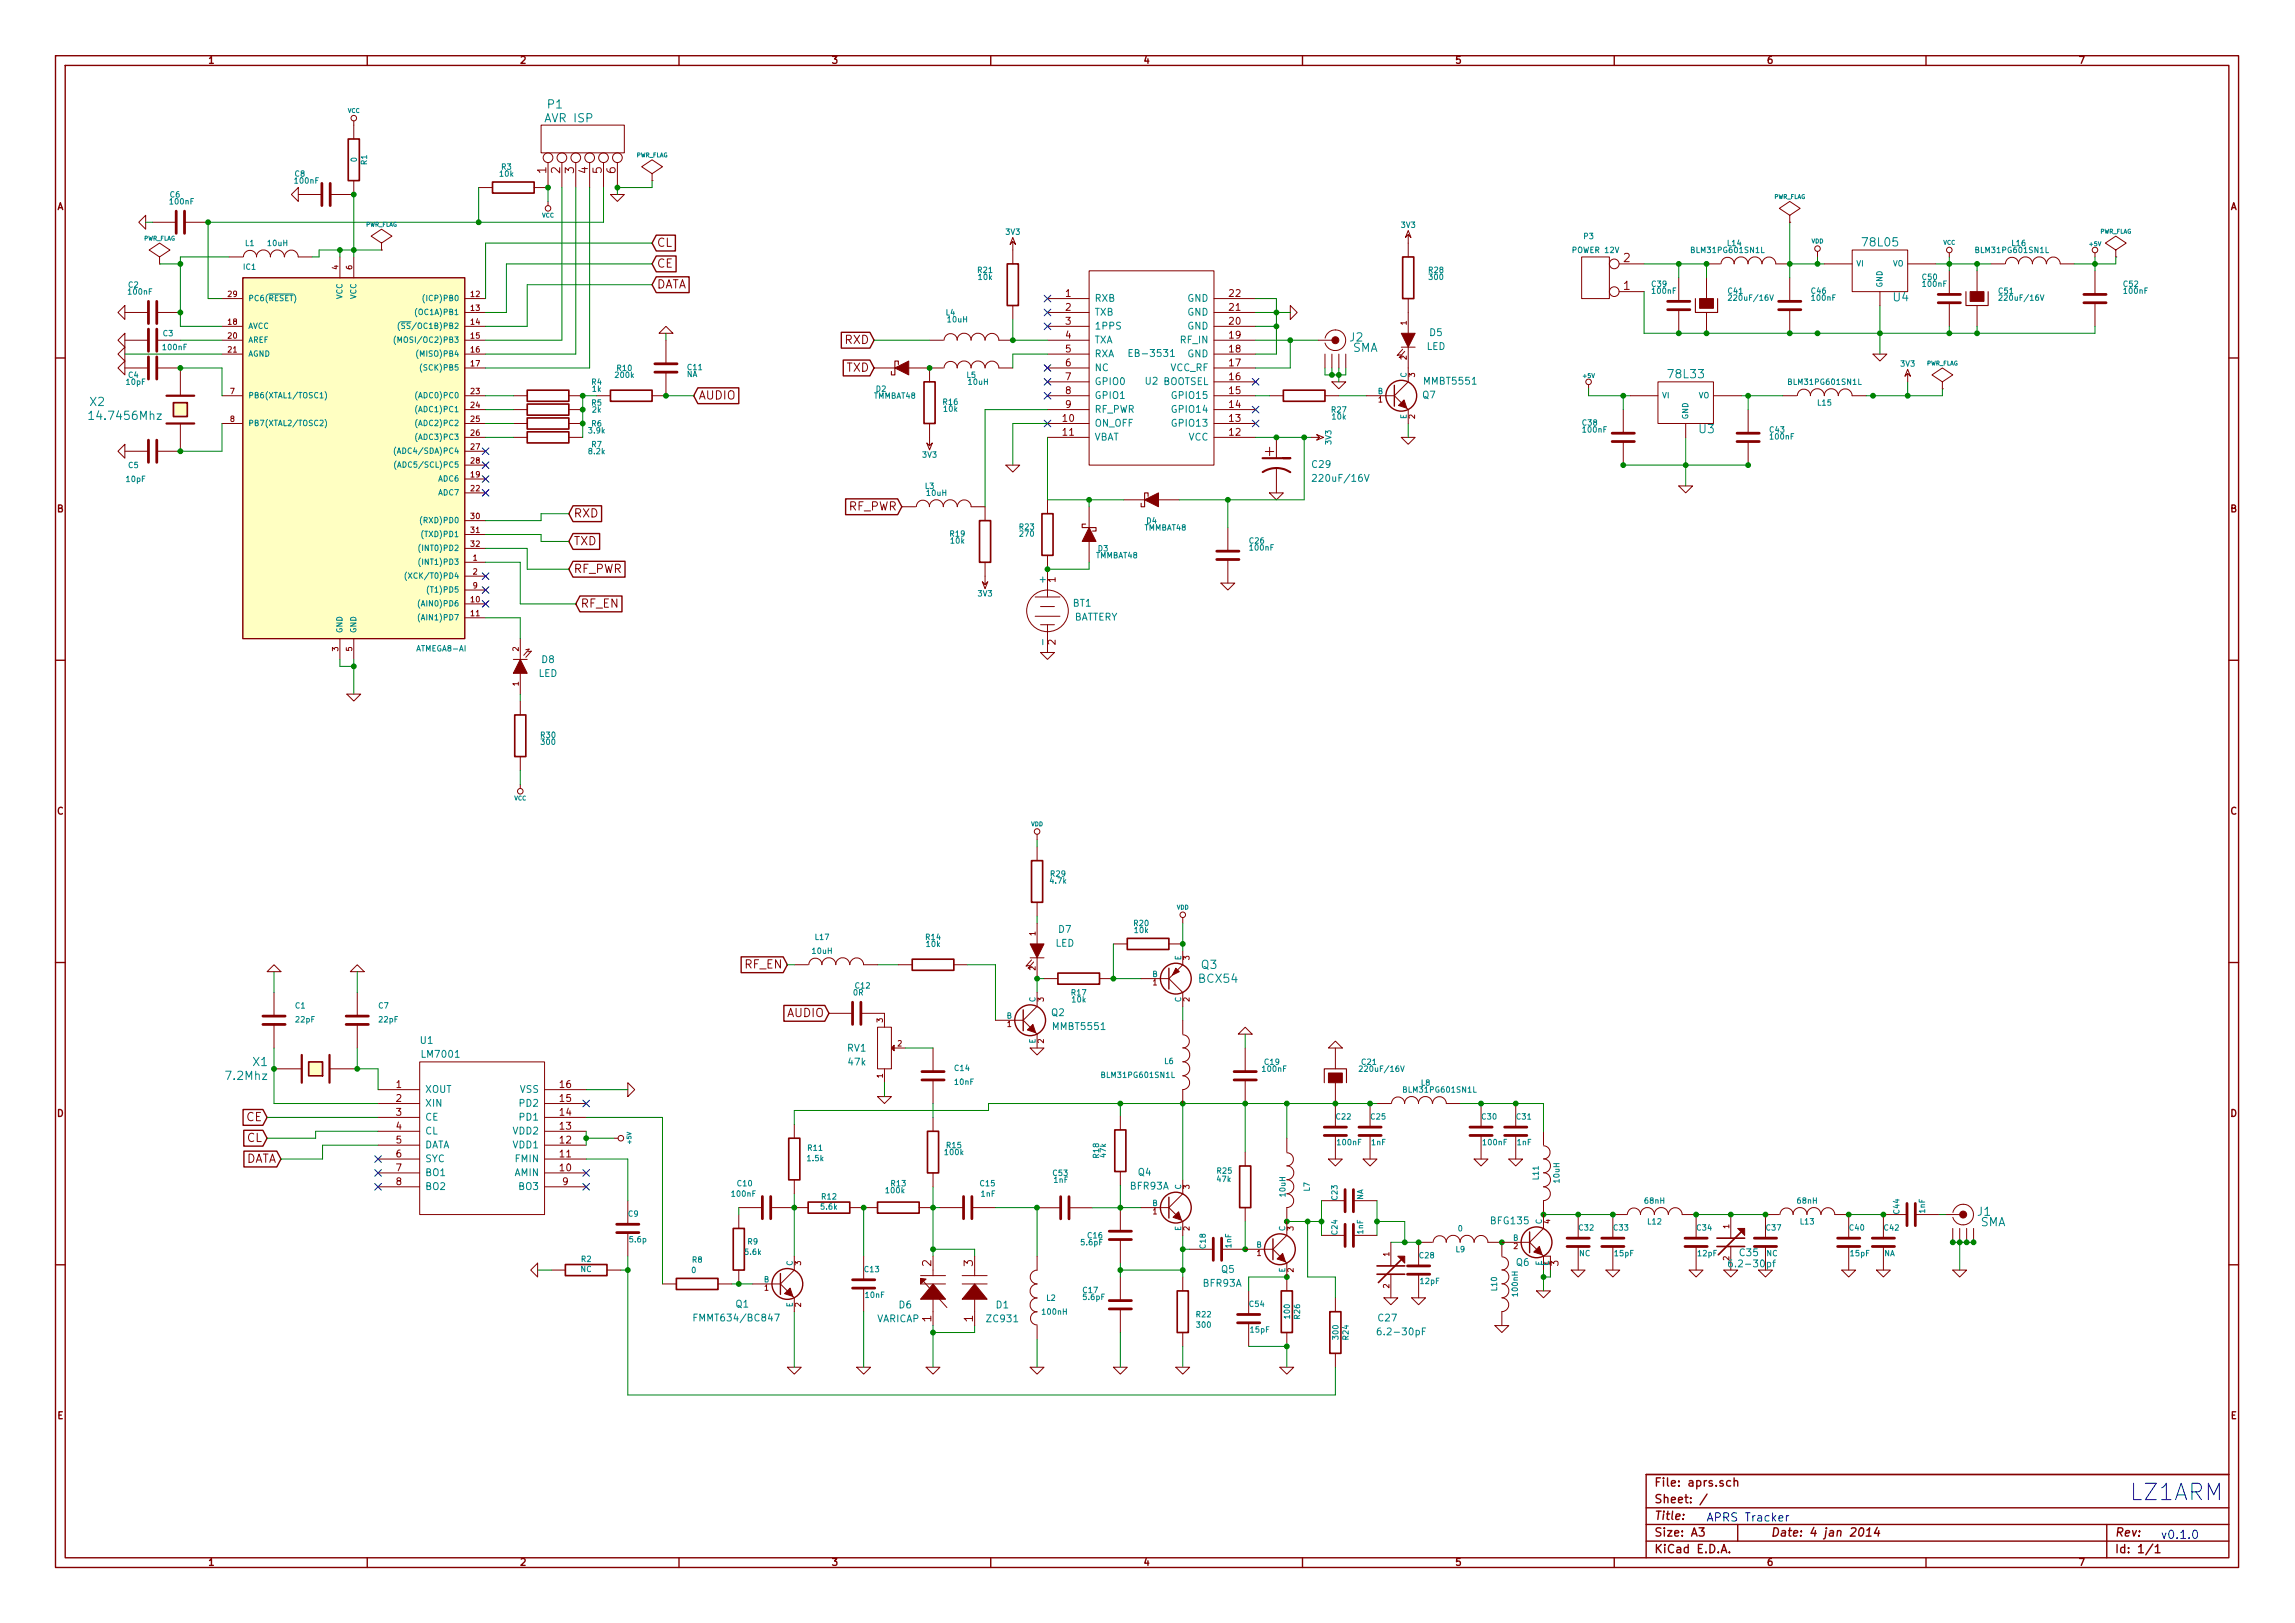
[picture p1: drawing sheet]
<svg xmlns="http://www.w3.org/2000/svg" width="420mm" height="297mm" viewBox="0 0 420 297" stroke-linecap="round" stroke-linejoin="round" font-family="sans-serif">
<defs><g id="words">
<text font-size="4.2" fill="#0000c2" x="389.9" y="274.7">LZ1ARM</text>
<text font-size="2.8" fill="#840000" x="231.6" y="83.6">+</text>
<g font-size="2.1" fill="#008484">
<text x="99.9" y="22.5">AVR ISP</text>
<text x="100.3" y="19.9">P1</text>
<text x="341.2" y="45.2">78L05</text>
<text x="346.6" y="55.2">U4</text>
<text x="247.1" y="62.6">J2</text>
<text x="247.6" y="64.5">SMA</text>
<text x="305.6" y="69.3">78L33</text>
<text x="16.5" y="74.4">X2</text>
<text x="17" y="76.9">14.7456Mhz</text>
<text x="311.1" y="79.4">U3</text>
<text x="219.6" y="179.9">BCX54</text>
<text x="220" y="177.4">Q3</text>
<text x="41.5" y="197.7">7.2Mhz</text>
<text x="46.3" y="195.2">X1</text>
<text x="362.1" y="222.6">J1</text>
<text x="362.5" y="224.5">SMA</text>
</g>
<g font-size="2.1" fill="#840000">
<text x="100.1" y="31.7" transform="rotate(-90 100.1 31.7)">1</text>
<text x="102.6" y="31.7" transform="rotate(-90 102.6 31.7)">2</text>
<text x="105.2" y="31.7" transform="rotate(-90 105.2 31.7)">3</text>
<text x="107.7" y="31.7" transform="rotate(-90 107.7 31.7)">4</text>
<text x="110.2" y="31.7" transform="rotate(-90 110.2 31.7)">5</text>
<text x="112.8" y="31.7" transform="rotate(-90 112.8 31.7)">6</text>
<text x="120.3" y="45.2">CL</text>
<text x="120.3" y="49.1">CE</text>
<text x="120.3" y="52.9">DATA</text>
<text x="297.2" y="53.1">1</text>
<text x="297.2" y="48">2</text>
<text x="154.6" y="63">RXD</text>
<text x="154.9" y="68.1">TXD</text>
<text x="127.9" y="73.2">AUDIO</text>
<text x="105.1" y="94.8">RXD</text>
<text x="155.2" y="93.5">RF_PWR</text>
<text x="105.1" y="99.9">TXD</text>
<text x="105.1" y="104.9">RF_PWR</text>
<text x="106.3" y="111.3">RF_EN</text>
<text x="136.3" y="177.3">RF_EN</text>
<text x="144" y="186.2">AUDIO</text>
<text x="45" y="205.3">CE</text>
<text x="45.2" y="209.1">CL</text>
<text x="44.6" y="212.9">DATA</text>
<text x="170.6" y="231.8" transform="rotate(-90 170.6 231.8)">2</text>
<text x="178.2" y="231.8" transform="rotate(-90 178.2 231.8)">3</text>
<text x="170.6" y="241.9" transform="rotate(-90 170.6 241.9)">1</text>
<text x="178.2" y="241.9" transform="rotate(-90 178.2 241.9)">1</text>
<text x="302.9" y="272.1">File: aprs.sch</text>
<text x="302.9" y="275.2">Sheet: /</text>
<text x="302.9" y="281.3">Size: A3</text>
<text x="302.9" y="278.2">Title:</text>
<text x="324.2" y="281.3">Date: 4 jan 2014</text>
<text x="387.2" y="281.3">Rev:</text>
<text x="302.9" y="284.3">KiCad E.D.A.</text>
<text x="387.2" y="284.3">Id: 1/1</text>
</g>
<g font-size="2.1" fill="#0000c2">
<text x="312.4" y="278.5">APRS Tracker</text>
<text x="395.6" y="281.7">v0.1.0</text>
</g>
<g font-size="1.8" fill="#840000">
<text x="38.2" y="11.7">1</text>
<text x="95.3" y="11.7">2</text>
<text x="152.4" y="11.7">3</text>
<text x="209.4" y="11.7">4</text>
<text x="266.5" y="11.7">5</text>
<text x="323.6" y="11.7">6</text>
<text x="380.7" y="11.7">7</text>
<text x="10.4" y="38.5">A</text>
<text x="408.3" y="38.5">A</text>
<text x="195.1" y="54.4">1</text>
<text x="195.1" y="56.9">2</text>
<text x="195.1" y="59.5">3</text>
<text x="225.1" y="59.5">20</text>
<text x="225.1" y="56.9">21</text>
<text x="225.1" y="54.4">22</text>
<text x="195.1" y="62">4</text>
<text x="195.1" y="64.6">5</text>
<text x="225.1" y="64.6">18</text>
<text x="225.1" y="62">19</text>
<text x="195.1" y="67.1">6</text>
<text x="195.1" y="69.6">7</text>
<text x="225.1" y="69.6">16</text>
<text x="225.1" y="67.1">17</text>
<text x="194.6" y="77.3">10</text>
<text x="195.1" y="72.2">8</text>
<text x="195.1" y="74.7">9</text>
<text x="225.1" y="77.3">13</text>
<text x="225.1" y="74.7">14</text>
<text x="225.1" y="72.2">15</text>
<text x="194.6" y="79.8">11</text>
<text x="225.1" y="79.8">12</text>
<text x="10.4" y="93.8">B</text>
<text x="408.3" y="93.8">B</text>
<text x="193.3" y="106.6" transform="rotate(-90 193.3 106.6)">1</text>
<text x="193.3" y="118" transform="rotate(-90 193.3 118)">2</text>
<text x="10.4" y="149.1">C</text>
<text x="408.3" y="149.1">C</text>
<text x="72.5" y="199.2">1</text>
<text x="72.5" y="201.7">2</text>
<text x="102.5" y="201.7">15</text>
<text x="102.5" y="199.2">16</text>
<text x="10.4" y="204.5">D</text>
<text x="72.5" y="204.3">3</text>
<text x="72.5" y="206.8">4</text>
<text x="72.5" y="209.3">5</text>
<text x="102.5" y="209.3">12</text>
<text x="102.5" y="206.8">13</text>
<text x="102.5" y="204.3">14</text>
<text x="408.3" y="204.5">D</text>
<text x="72.5" y="211.9">6</text>
<text x="72.5" y="214.4">7</text>
<text x="102.5" y="214.4">10</text>
<text x="102.5" y="211.9">11</text>
<text x="72.5" y="217">8</text>
<text x="103" y="217">9</text>
<text x="285.4" y="231.7" transform="rotate(-90 285.4 231.7)">3</text>
<text x="10.5" y="259.8">E</text>
<text x="408.4" y="259.8">E</text>
<text x="38.2" y="286.6">1</text>
<text x="95.3" y="286.6">2</text>
<text x="152.4" y="286.6">3</text>
<text x="209.4" y="286.6">4</text>
<text x="266.5" y="286.6">5</text>
<text x="323.6" y="286.6">6</text>
<text x="380.7" y="286.6">7</text>
</g>
<g font-size="1.8" fill="#008484">
<text x="200.4" y="55.3">RXB</text>
<text x="200.4" y="57.8">TXB</text>
<text x="217.3" y="57.8">GND</text>
<text x="217.3" y="55.3">GND</text>
<text x="200.4" y="60.4">1PPS</text>
<text x="200.4" y="62.9">TXA</text>
<text x="200.4" y="65.4">RXA</text>
<text x="207.3" y="65.4">EB-3531</text>
<text x="216.1" y="62.9">RF_IN</text>
<text x="217.3" y="60.4">GND</text>
<text x="217.3" y="65.4">GND</text>
<text x="261.1" y="64.1">LED</text>
<text x="261.8" y="61.6">D5</text>
<text x="200.4" y="68">NC</text>
<text x="200.4" y="70.5">GPIO0</text>
<text x="209.7" y="70.4">U2 BOOTSEL</text>
<text x="214.1" y="68">VCC_RF</text>
<text x="260.9" y="70.4">MMBT5551</text>
<text x="200.4" y="73.1">GPIO1</text>
<text x="200.4" y="75.6">RF_PWR</text>
<text x="214.8" y="75.6">GPIO14</text>
<text x="214.8" y="73.1">GPIO15</text>
<text x="260.5" y="73">Q7</text>
<text x="200.4" y="78.1">ON_OFF</text>
<text x="200.4" y="80.7">VBAT</text>
<text x="214.8" y="78.1">GPIO13</text>
<text x="217.5" y="80.7">VCC</text>
<text x="240.3" y="85.7">C29</text>
<text x="241" y="88.2">220uF/16V</text>
<text x="191.5" y="106.6" transform="rotate(-90 191.5 106.6)">+</text>
<text x="196.4" y="111.1">BT1</text>
<text x="196.5" y="113.6">BATTERY</text>
<text x="191.5" y="117.8" transform="rotate(-90 191.5 117.8)">-</text>
<text x="98.6" y="123.9">LED</text>
<text x="99.2" y="121.4">D8</text>
<text x="193.2" y="173.3">LED</text>
<text x="193.8" y="170.8">D7</text>
<text x="77" y="191.1">U1</text>
<text x="192.5" y="186">Q2</text>
<text x="192.9" y="188.6">MMBT5551</text>
<text x="77.4" y="193.6">LM7001</text>
<text x="155.1" y="192.5">RV1</text>
<text x="155.4" y="195.1">47k</text>
<text x="77.9" y="200.1">XOUT</text>
<text x="77.9" y="202.6">XIN</text>
<text x="95.1" y="200.1">VSS</text>
<text x="95.2" y="202.6">PD2</text>
<text x="77.9" y="205.1">CE</text>
<text x="77.9" y="207.7">CL</text>
<text x="94" y="207.7">VDD2</text>
<text x="95.2" y="205.1">PD1</text>
<text x="77.9" y="210.2">DATA</text>
<text x="77.9" y="212.8">SYC</text>
<text x="77.9" y="215.3">BO1</text>
<text x="94" y="210.2">VDD1</text>
<text x="94.2" y="215.3">AMIN</text>
<text x="94.4" y="212.8">FMIN</text>
<text x="208.4" y="215.2">Q4</text>
<text x="77.9" y="217.8">BO2</text>
<text x="95" y="217.8">BO3</text>
<text x="207" y="217.8">BFR93A</text>
<text x="273" y="224.1">BFG135</text>
<text x="223.6" y="233">Q5</text>
<text x="277.6" y="231.7">Q6</text>
<text x="283.6" y="231.8" transform="rotate(-90 283.6 231.8)">E</text>
<text x="317.3" y="232">6.2-30pf</text>
<text x="318.5" y="230">C35</text>
<text x="134.7" y="239.4">Q1</text>
<text x="164.6" y="239.5">D6</text>
<text x="182.4" y="239.5">D1</text>
<text x="220.3" y="235.5">BFR93A</text>
<text x="127.8" y="241.9">FMMT634/BC847</text>
<text x="160.5" y="242">VARICAP</text>
<text x="180.9" y="242">ZC931</text>
<text x="252.4" y="241.9">C27</text>
<text x="253" y="244.4">6.2-30pF</text>
</g>
<g font-size="1.4" fill="#008484">
<text x="65.4" y="29.6" transform="rotate(-90 65.4 29.6)">0</text>
<text x="54" y="32.4">C8</text>
<text x="54.1" y="33.6">100nF</text>
<text x="67.2" y="30.1" transform="rotate(-90 67.2 30.1)">R1</text>
<text x="91.5" y="32.4">10k</text>
<text x="91.8" y="31.1">R3</text>
<text x="31.1" y="36.2">C6</text>
<text x="31.2" y="37.5">100nF</text>
<text x="256.6" y="41.7">3V3</text>
<text x="44.9" y="45.1">L1</text>
<text x="49.1" y="45.1">10uH</text>
<text x="184.2" y="43">3V3</text>
<text x="288" y="46.3">POWER 12V</text>
<text x="290" y="43.8">P3</text>
<text x="309.9" y="46.3">BLM31PG601SN1L</text>
<text x="316.3" y="45.1">L14</text>
<text x="362" y="46.3">BLM31PG601SN1L</text>
<text x="368.4" y="45.1">L16</text>
<text x="23.5" y="52.7">C2</text>
<text x="23.6" y="54">100nF</text>
<text x="44.6" y="49.4">IC1</text>
<text x="179" y="50">R21</text>
<text x="179.2" y="51.3">10k</text>
<text x="261.6" y="50">R28</text>
<text x="261.7" y="51.3">300</text>
<text x="302.4" y="52.5">C39</text>
<text x="302.6" y="53.8">100nF</text>
<text x="316.4" y="53.8">C41</text>
<text x="331.6" y="53.8">C46</text>
<text x="339.9" y="48.8">VI</text>
<text x="344.7" y="52.6" transform="rotate(-90 344.7 52.6)">GND</text>
<text x="346.4" y="48.8">VO</text>
<text x="352" y="51.3">C50</text>
<text x="352.1" y="52.5">100nF</text>
<text x="365.9" y="53.8">C51</text>
<text x="388.8" y="52.5">C52</text>
<text x="388.9" y="53.8">100nF</text>
<text x="45.5" y="55.2">PC6(RESET)</text>
<text x="62.7" y="54.8" transform="rotate(-90 62.7 54.8)">VCC</text>
<text x="65.3" y="54.8" transform="rotate(-90 65.3 54.8)">VCC</text>
<text x="76.5" y="57.7">(OC1A)PB1</text>
<text x="78" y="55.2">(ICP)PB0</text>
<text x="173.2" y="57.8">L4</text>
<text x="173.5" y="59">10uH</text>
<text x="317" y="55.1">220uF/16V</text>
<text x="331.8" y="55.1">100nF</text>
<text x="366.5" y="55.1">220uF/16V</text>
<text x="29.9" y="61.6">C3</text>
<text x="29.9" y="64.1">100nF</text>
<text x="45.5" y="62.8">AREF</text>
<text x="45.5" y="65.3">AGND</text>
<text x="45.5" y="60.2">AVCC</text>
<text x="73.5" y="62.8">(MOSI/OC2)PB3</text>
<text x="74.2" y="60.2">(SS/OC1B)PB2</text>
<text x="76.8" y="65.3">(MISO)PB4</text>
<text x="23.2" y="70.5">10pF</text>
<text x="23.5" y="69.2">C4</text>
<text x="77.4" y="67.9">(SCK)PB5</text>
<text x="108.3" y="70.5">R4</text>
<text x="108.4" y="71.7">1k</text>
<text x="112.7" y="69.2">200k</text>
<text x="113" y="67.9">R10</text>
<text x="125.7" y="69">NA</text>
<text x="125.9" y="67.8">C11</text>
<text x="160.4" y="71.7">D2</text>
<text x="177" y="69.2">L5</text>
<text x="177.3" y="70.5">10uH</text>
<text x="257.6" y="69.1" transform="rotate(-90 257.6 69.1)">C</text>
<text x="327.7" y="70.5">BLM31PG601SN1L</text>
<text x="348" y="67.1">3V3</text>
<text x="45.5" y="72.9">PB6(XTAL1/TOSC1)</text>
<text x="76.5" y="72.9">(ADC0)PC0</text>
<text x="76.5" y="75.5">(ADC1)PC1</text>
<text x="108.3" y="74.3">R5</text>
<text x="108.4" y="75.6">2k</text>
<text x="160" y="73">TMMBAT48</text>
<text x="172.7" y="74.1">R16</text>
<text x="172.8" y="75.4">10k</text>
<text x="243.8" y="75.6">R27</text>
<text x="243.9" y="76.8">10k</text>
<text x="252.2" y="72.2">B</text>
<text x="257.6" y="76.7" transform="rotate(-90 257.6 76.7)">E</text>
<text x="289.7" y="77.9">C38</text>
<text x="304.3" y="72.9">VI</text>
<text x="309.1" y="76.7" transform="rotate(-90 309.1 76.7)">GND</text>
<text x="310.9" y="72.9">VO</text>
<text x="332.8" y="74.3">L15</text>
<text x="45.5" y="78">PB7(XTAL2/TOSC2)</text>
<text x="73.2" y="83.1">(ADC4/SDA)PC4</text>
<text x="76.5" y="78">(ADC2)PC2</text>
<text x="76.5" y="80.6">(ADC3)PC3</text>
<text x="107.8" y="79.4">3.9k</text>
<text x="107.8" y="83.2">8.2k</text>
<text x="108.3" y="78.1">R6</text>
<text x="108.3" y="81.9">R7</text>
<text x="168.9" y="83.8">3V3</text>
<text x="243.8" y="81.3" transform="rotate(-90 243.8 81.3)">3V3</text>
<text x="289.9" y="79.2">100nF</text>
<text x="324" y="79.2">C43</text>
<text x="324.2" y="80.5">100nF</text>
<text x="23.2" y="88.3">10pF</text>
<text x="23.5" y="85.7">C5</text>
<text x="73.3" y="85.6">(ADC5/SCL)PC5</text>
<text x="80.2" y="88.2">ADC6</text>
<text x="169.4" y="89.5">L3</text>
<text x="77.4" y="95.8">(RXD)PD0</text>
<text x="80.2" y="90.7">ADC7</text>
<text x="169.7" y="90.8">10uH</text>
<text x="209.9" y="95.9">D4</text>
<text x="77.3" y="100.9">(INT0)PD2</text>
<text x="77.5" y="98.3">(TXD)PD1</text>
<text x="174" y="98.3">R19</text>
<text x="174.1" y="99.5">10k</text>
<text x="186.7" y="97">R23</text>
<text x="186.8" y="98.3">270</text>
<text x="201" y="101">D3</text>
<text x="209.5" y="97.1">TMMBAT48</text>
<text x="228.8" y="99.5">C26</text>
<text x="228.9" y="100.8">100nF</text>
<text x="75.3" y="106">(XCK/T0)PD4</text>
<text x="77.3" y="103.4">(INT1)PD3</text>
<text x="200.6" y="102.2">TMMBAT48</text>
<text x="77.2" y="111">(AIN0)PD6</text>
<text x="77.2" y="113.6">(AIN1)PD7</text>
<text x="78.7" y="108.5">(T1)PD5</text>
<text x="179.1" y="109.2">3V3</text>
<text x="62.7" y="115.9" transform="rotate(-90 62.7 115.9)">GND</text>
<text x="65.3" y="115.9" transform="rotate(-90 65.3 115.9)">GND</text>
<text x="76.4" y="119.3">ATMEGA8-AI</text>
<text x="99" y="135.1">R30</text>
<text x="99.2" y="136.4">300</text>
<text x="192.3" y="161.8">4.7k</text>
<text x="192.4" y="160.5">R29</text>
<text x="149.3" y="172.1">L17</text>
<text x="169.5" y="172.1">R14</text>
<text x="169.6" y="173.3">10k</text>
<text x="207.6" y="169.5">R20</text>
<text x="207.7" y="170.8">10k</text>
<text x="148.8" y="174.6">10uH</text>
<text x="210.9" y="178.9">B</text>
<text x="216.3" y="175.8" transform="rotate(-90 216.3 175.8)">E</text>
<text x="54.1" y="184.6">C1</text>
<text x="69.3" y="184.6">C7</text>
<text x="156.2" y="182.2">0R</text>
<text x="156.6" y="181">C12</text>
<text x="189.6" y="183.4" transform="rotate(-90 189.6 183.4)">C</text>
<text x="196.2" y="182.2">R17</text>
<text x="196.3" y="183.5">10k</text>
<text x="216.3" y="183.4" transform="rotate(-90 216.3 183.4)">C</text>
<text x="54.2" y="187.2">22pF</text>
<text x="69.4" y="187.2">22pF</text>
<text x="184.3" y="186.5">B</text>
<text x="189.6" y="191" transform="rotate(-90 189.6 191)">E</text>
<text x="174.8" y="196">C14</text>
<text x="202" y="197.3">BLM31PG601SN1L</text>
<text x="213.2" y="194.8">L6</text>
<text x="231.2" y="196.2">100nF</text>
<text x="231.5" y="194.9">C19</text>
<text x="249.3" y="194.9">C21</text>
<text x="249.4" y="196.2">220uF/16V</text>
<text x="174.8" y="198.6">10nF</text>
<text x="257.2" y="200">BLM31PG601SN1L</text>
<text x="260.2" y="198.7">L8</text>
<text x="244.7" y="204.9">C22</text>
<text x="244.9" y="209.6">100nF</text>
<text x="251" y="204.9">C25</text>
<text x="251.1" y="209.6">1nF</text>
<text x="271.3" y="204.9">C30</text>
<text x="271.6" y="209.6">100nF</text>
<text x="277.7" y="204.9">C31</text>
<text x="277.8" y="209.6">1nF</text>
<text x="147.9" y="212.6">1.5k</text>
<text x="147.9" y="210.7">R11</text>
<text x="173.1" y="211.4">100k</text>
<text x="173.3" y="210.2">R15</text>
<text x="192.8" y="215.3">C53</text>
<text x="201.2" y="211.9" transform="rotate(-90 201.2 211.9)">R18</text>
<text x="202.5" y="211.8" transform="rotate(-90 202.5 211.8)">47k</text>
<text x="222.9" y="214.8">R25</text>
<text x="281.7" y="215.9" transform="rotate(-90 281.7 215.9)">L11</text>
<text x="134.1" y="219.1">100nF</text>
<text x="135" y="217.2">C10</text>
<text x="150.3" y="221.4">5.6k</text>
<text x="150.5" y="219.6">R12</text>
<text x="162.3" y="218.4">100k</text>
<text x="163.2" y="217.2">R13</text>
<text x="179.5" y="217.2">C15</text>
<text x="179.6" y="219.1">1nF</text>
<text x="193" y="216.5">1nF</text>
<text x="210.9" y="220.8">B</text>
<text x="216.3" y="217.7" transform="rotate(-90 216.3 217.7)">C</text>
<text x="222.9" y="216.4">47k</text>
<text x="235.4" y="218.9" transform="rotate(-90 235.4 218.9)">10uH</text>
<text x="239.8" y="218" transform="rotate(-90 239.8 218)">L7</text>
<text x="244.9" y="219.6" transform="rotate(-90 244.9 219.6)">C23</text>
<text x="249.6" y="219.6" transform="rotate(-90 249.6 219.6)">NA</text>
<text x="285.5" y="216.4" transform="rotate(-90 285.5 216.4)">10uH</text>
<text x="301.2" y="220.3">68nH</text>
<text x="329.1" y="220.3">68nH</text>
<text x="115" y="222.7">C9</text>
<text x="115.3" y="227.4">5.6p</text>
<text x="136.9" y="227.8">R9</text>
<text x="198" y="228">5.6pF</text>
<text x="199.2" y="226.7">C16</text>
<text x="216.3" y="225.3" transform="rotate(-90 216.3 225.3)">E</text>
<text x="235.3" y="225.3" transform="rotate(-90 235.3 225.3)">C</text>
<text x="244.9" y="225.9" transform="rotate(-90 244.9 225.9)">C24</text>
<text x="249.6" y="225.8" transform="rotate(-90 249.6 225.8)">1nF</text>
<text x="267" y="225.4">0</text>
<text x="277" y="227.1">B</text>
<text x="282.3" y="224.1" transform="rotate(-90 282.3 224.1)">C</text>
<text x="289.1" y="225.3">C32</text>
<text x="295.5" y="225.3">C33</text>
<text x="301.7" y="224.1">L12</text>
<text x="310.7" y="225.3">C34</text>
<text x="323.4" y="225.3">C37</text>
<text x="329.6" y="224.1">L13</text>
<text x="338.6" y="225.3">C40</text>
<text x="345" y="225.3">C42</text>
<text x="347.8" y="222.1" transform="rotate(-90 347.8 222.1)">C44</text>
<text x="352.5" y="222" transform="rotate(-90 352.5 222)">1nF</text>
<text x="106.3" y="232.9">NC</text>
<text x="106.4" y="231">R2</text>
<text x="126.6" y="233">0</text>
<text x="126.7" y="231.1">R8</text>
<text x="136.4" y="229.7">5.6k</text>
<text x="145.2" y="231.7" transform="rotate(-90 145.2 231.7)">C</text>
<text x="158.3" y="232.9">C13</text>
<text x="220.8" y="228.5" transform="rotate(-90 220.8 228.5)">C18</text>
<text x="225.5" y="228.4" transform="rotate(-90 225.5 228.4)">1nF</text>
<text x="230" y="228.4">B</text>
<text x="235.3" y="232.9" transform="rotate(-90 235.3 232.9)">E</text>
<text x="259.9" y="230.3">C28</text>
<text x="266.5" y="229.2">L9</text>
<text x="282.3" y="231.6" transform="rotate(-90 282.3 231.6)">E</text>
<text x="283.8" y="231.6" transform="rotate(-90 283.8 231.6)">1</text>
<text x="289.1" y="230">NC</text>
<text x="295.6" y="230">15pF</text>
<text x="310.9" y="230">12pF</text>
<text x="323.4" y="230">NC</text>
<text x="338.8" y="230">15pF</text>
<text x="344.9" y="230">NA</text>
<text x="139.8" y="234.7">B</text>
<text x="145.2" y="239.3" transform="rotate(-90 145.2 239.3)">E</text>
<text x="158.5" y="237.6">10nF</text>
<text x="191.6" y="238.1">L2</text>
<text x="198.3" y="236.7">C17</text>
<text x="198.3" y="238">5.6pF</text>
<text x="228.8" y="239.2">C54</text>
<text x="260.1" y="235">12pF</text>
<text x="274.1" y="236.2" transform="rotate(-90 274.1 236.2)">L10</text>
<text x="277.9" y="237.1" transform="rotate(-90 277.9 237.1)">100nH</text>
<text x="190.9" y="240.7">100nH</text>
<text x="219" y="241.1">R22</text>
<text x="219.2" y="243">300</text>
<text x="229" y="243.9">15pF</text>
<text x="236.2" y="241.2" transform="rotate(-90 236.2 241.2)">100</text>
<text x="238" y="241.4" transform="rotate(-90 238 241.4)">R26</text>
<text x="245.1" y="245" transform="rotate(-90 245.1 245)">300</text>
<text x="246.9" y="245.2" transform="rotate(-90 246.9 245.2)">R24</text>
</g>
<g font-size="1.4" fill="#840000">
<text x="62" y="49.3" transform="rotate(-90 62 49.3)">4</text>
<text x="64.5" y="49.3" transform="rotate(-90 64.5 49.3)">6</text>
<text x="41.8" y="59.5">18</text>
<text x="41.8" y="54.4">29</text>
<text x="86.2" y="54.4">12</text>
<text x="86.2" y="56.9">13</text>
<text x="86.2" y="59.5">14</text>
<text x="257.6" y="59.5" transform="rotate(-90 257.6 59.5)">1</text>
<text x="41.8" y="62">20</text>
<text x="41.8" y="64.6">21</text>
<text x="86.2" y="62">15</text>
<text x="86.2" y="64.6">16</text>
<text x="257.6" y="65.8" transform="rotate(-90 257.6 65.8)">2</text>
<text x="86.2" y="67.1">17</text>
<text x="259.1" y="69" transform="rotate(-90 259.1 69)">3</text>
<text x="42.2" y="72.2">7</text>
<text x="42.2" y="77.3">8</text>
<text x="86.2" y="72.2">23</text>
<text x="86.2" y="74.7">24</text>
<text x="86.2" y="77.3">25</text>
<text x="252.3" y="73.7">1</text>
<text x="259.1" y="76.6" transform="rotate(-90 259.1 76.6)">2</text>
<text x="86.2" y="79.8">26</text>
<text x="86.2" y="82.3">27</text>
<text x="86.2" y="90">22</text>
<text x="86.2" y="84.9">28</text>
<text x="86.2" y="87.4">19</text>
<text x="86.2" y="95">30</text>
<text x="86.2" y="97.6">31</text>
<text x="86.2" y="100.1">32</text>
<text x="86.6" y="102.7">1</text>
<text x="86.6" y="105.2">2</text>
<text x="86.6" y="107.7">9</text>
<text x="86.2" y="110.3">10</text>
<text x="86.2" y="112.8">11</text>
<text x="62" y="119.2" transform="rotate(-90 62 119.2)">3</text>
<text x="64.5" y="119.2" transform="rotate(-90 64.5 119.2)">5</text>
<text x="95" y="119.2" transform="rotate(-90 95 119.2)">2</text>
<text x="95" y="125.5" transform="rotate(-90 95 125.5)">1</text>
<text x="189.6" y="171.2" transform="rotate(-90 189.6 171.2)">1</text>
<text x="189.6" y="177.6" transform="rotate(-90 189.6 177.6)">2</text>
<text x="217.8" y="175.7" transform="rotate(-90 217.8 175.7)">3</text>
<text x="191.1" y="183.3" transform="rotate(-90 191.1 183.3)">3</text>
<text x="211.1" y="180.4">1</text>
<text x="217.8" y="183.3" transform="rotate(-90 217.8 183.3)">2</text>
<text x="161.7" y="187.1" transform="rotate(-90 161.7 187.1)">3</text>
<text x="164.3" y="191.6">2</text>
<text x="184.4" y="188">1</text>
<text x="191.1" y="190.9" transform="rotate(-90 191.1 190.9)">2</text>
<text x="161.7" y="197.3" transform="rotate(-90 161.7 197.3)">1</text>
<text x="217.8" y="217.6" transform="rotate(-90 217.8 217.6)">3</text>
<text x="211.1" y="222.3">1</text>
<text x="217.8" y="225.2" transform="rotate(-90 217.8 225.2)">2</text>
<text x="236.9" y="225.2" transform="rotate(-90 236.9 225.2)">3</text>
<text x="283.8" y="223.9" transform="rotate(-90 283.8 223.9)">4</text>
<text x="316.6" y="224.8" transform="rotate(-90 316.6 224.8)">1</text>
<text x="146.7" y="231.6" transform="rotate(-90 146.7 231.6)">3</text>
<text x="230.1" y="229.9">1</text>
<text x="236.9" y="232.8" transform="rotate(-90 236.9 232.8)">2</text>
<text x="254.4" y="229.9" transform="rotate(-90 254.4 229.9)">1</text>
<text x="277.1" y="228.6">2</text>
<text x="316.6" y="230.7" transform="rotate(-90 316.6 230.7)">2</text>
<text x="140" y="236.3">1</text>
<text x="146.7" y="239.2" transform="rotate(-90 146.7 239.2)">2</text>
<text x="254.4" y="235.7" transform="rotate(-90 254.4 235.7)">2</text>
</g>
<g font-size="1.1" fill="#008484">
<text x="63.7" y="20.7">VCC</text>
<text x="116.4" y="28.8">PWR_FLAG</text>
<text x="66.9" y="41.5">PWR_FLAG</text>
<text x="99.2" y="39.8">VCC</text>
<text x="324.7" y="36.4">PWR_FLAG</text>
<text x="26.2" y="44.1">PWR_FLAG</text>
<text x="331.6" y="44.6">VDD</text>
<text x="355.8" y="44.8">VCC</text>
<text x="382.6" y="45.1">+5V</text>
<text x="384.4" y="42.8">PWR_FLAG</text>
<text x="289.9" y="69.2">+5V</text>
<text x="352.6" y="66.9">PWR_FLAG</text>
<text x="94.1" y="146.5">VCC</text>
<text x="188.7" y="151.2">VDD</text>
<text x="215.4" y="166.5">VDD</text>
<text x="115.6" y="209.3" transform="rotate(-90 115.6 209.3)">+5V</text>
</g>
</g></defs>
<g fill="none" stroke="#840000" stroke-width=".25">
<path d="M10.2 10.2h399.6v276.7h-399.6zM11.9 12h396.2v273.1h-396.2zM67.2 10.2v1.8M124.3 10.2v1.8M181.4 10.2v1.8M238.5 10.2v1.8M295.5 10.2v1.8M352.6 10.2v1.8M44.4 50.8h40.7v66.1h-40.7zM120.1 43h3.5v2.9h-3.5l-.7-1.4zM120.1 46.8h3.7v2.9h-3.7l-.7-1.4zM120.1 50.7h6.1v2.9h-6.1l-.7-1.5z"/>
<path d="M10.2 65.5h1.7M127.8 71h7.5v2.9h-7.5l-.8-1.5zM154 60.8h5.3l.7 1.5-.7 1.4h-5.3zM154.4 65.9h4.9l.7 1.4-.7 1.5h-4.9zM255.3 70.5v3.8M408.1 65.5h1.7M104.9 92.6h5.2v2.9h-5.2l-.8-1.5zM104.9 97.6h4.9v2.9h-4.9l-.8-1.4zM154.8 91.3h9.5l.8 1.4-.8 1.5h-9.5zM104.9 102.7h9.5v2.9h-9.5l-.8-1.4zM106.2 109.1h7.7v2.9h-7.7l-.8-1.5zM10.2 120.8h1.7"/>
<path d="M408.1 120.8h1.7M10.2 176.2h1.7M135.7 175.1h7.7l.7 1.5-.7 1.4h-7.7zM408.1 176.2h1.7M143.5 184h7.5l.8 1.5-.8 1.4h-7.5zM187.3 184.8v3.8M44.5 203.1h3.6l.8 1.4-.8 1.5h-3.6zM44.6 206.9h3.5l.8 1.4-.8 1.5h-3.5zM44.7 210.7h6l.7 1.4-.7 1.5h-6zM214 219.1v3.8M10.2 231.5h1.7M142.9 233.1v3.8"/>
<path d="M233 226.7v3.8M280 225.5v3.8M408.1 231.5h1.7M301.4 276h106.7M301.4 279h106.7M308.2 277.2v.1M311 279.6h1l-.5 .6 .4 .2v.6l-.2 .1-.7-.1M312.5 273.4l-1.3 2M316.8 271.1l-.4-.1-.3 .3 .1 .6 .2 .1 .4-.1M317.5 271.1h.1a.36 .36 0 0 1 .5 .1v.8M317.5 270.5v1.5M318.1 279v3.1"/>
<path d="M340.5 279.8l.4-.2a.88 .88 0 0 1-.3 1.5l-.3-.2a1.19 1.19 0 0 1 .2-1.1zM343.7 279.5l-.5 1.1h.9M385.7 279v6.1M408.1 269.9h-106.7v15.2M67.2 285.1v1.8M124.3 285.1v1.8M181.4 285.1v1.8M238.5 285.1v1.8M295.5 285.1v1.8M301.4 282.1h106.7M315.1 284.2l.5-1.5 .5 1.5M315.2 283.8h.8"/>
<path d="M316.6 284.1v.1M341.7 281.1h.8M341.8 280l.5-.4-.2 1.5M344 280.1l-.2 1M352.6 285.1v1.8M394.1 282.6l-1.3 2M394.6 283.1l.4-.4v1.5M394.6 284.2h.9"/>
<circle cx="256.5" cy="72.4" r="2.82"/>
<circle cx="215.3" cy="179.1" r="2.82"/>
<circle cx="188.6" cy="186.7" r="2.82"/>
<circle cx="144.1" cy="235" r="2.82"/>
<circle cx="215.3" cy="221" r="2.82"/>
<circle cx="234.3" cy="228.6" r="2.82"/>
<circle cx="281.3" cy="227.4" r="2.82"/>
</g>
<g fill="none" stroke="#840000" stroke-width=".3">
<path d="M63.8 25.4h2v7.7h-2zM90.2 33.3h7.6v2h-7.6zM184.4 48.3h2v7.6h-2zM256.8 47h2v7.6h-2zM31.7 73.7h2.6v2.5h-2.6zM96.5 71.4h7.6v2h-7.6zM96.5 74h7.6v2h-7.6zM96.5 76.5h7.6v2h-7.6zM96.5 79h7.6v2.1h-7.6zM111.8 71.4h7.6v2h-7.6zM169.2 69.9h2v7.6h-2zM234.9 71.4h7.7v2h-7.7z"/>
<path d="M179.3 95.3h2.1v7.6h-2.1zM190.8 94h2v7.6h-2zM94.2 130.8h2.1v7.7h-2.1zM188.8 157.5h2.1v7.6h-2.1zM167 175.6h7.6v2h-7.6zM193.7 178.1h7.6v2h-7.6zM206.4 171.7h7.6v2.1h-7.6zM56.5 194.3h2.6v2.6h-2.6zM144.4 208.3h2v7.6h-2zM169.8 207h2v7.7h-2zM204.1 206.8h2v7.6h-2zM226.9 213.4h2.1v7.6h-2.1z"/>
<path d="M103.5 231.4h7.6v2.1h-7.6zM123.8 234h7.6v2h-7.6zM134.2 224.8h2.1v7.6h-2.1zM148 220h7.6v2h-7.6zM160.7 220h7.6v2h-7.6zM215.5 236.3h2.1v7.6h-2.1zM234.6 236.3h2v7.6h-2zM252.1 233.2h5.1M252.1 231.7h5.1M256.5 230.5l-4.2 4.2M314.3 228.1h5.1M314.3 226.6h5.1"/>
<path d="M318.8 225.5l-4.2 4.2M243.5 240.1h2v7.6h-2z"/>
</g>
<g fill="none" stroke="#840000" stroke-width=".18">
<path d="M53.3 35.6l1.3-1.3v2.6zM54.6 35.6h4.3M64.8 22.1v3.3M64.8 33.1v2.5h-4.3M87.6 34.3h2.6M99.1 22.9h15.2v5.1h-15.2zM100.3 36.9v.7M100.3 29.8v4.5h-2.5M102.9 29.8v4.5M105.4 29.8v4.5M107.9 29.8v4.5M110.5 29.8v4.5"/>
<path d="M111.8 35.6h2.5l-1.3 1.3zM113 29.8v4.5M119.4 33.1h.1M119.4 31.8l1.9-1.3-1.9-1.3-1.9 1.3 1.9 1.3v1.3M327.7 39.4l1.9-1.3-1.9-1.2-1.9 1.2 1.9 1.3v1.3M21.6 57.2l1.3-1.3v2.6zM22.9 57.2h4.3M25.4 40.7l1.3-1.3v2.5zM27.9 40.7h4.4M28.7 57.2h4.3M29.2 48.3h.1M29.2 47l1.9-1.2-1.9-1.3-1.9 1.3 1.9 1.2v1.3"/>
<path d="M33.8 40.7h4.3M40.6 54.6h3.8M40.6 59.7h3.8M41.9 47h2.5M44.6 47a1.19 1.19 0 0 1 1.2-1.2 1.19 1.19 0 0 1 1.2 1.2 1.27 1.27 0 0 1 1.2-1.2 1.27 1.27 0 0 1 1.3 1.2 1.27 1.27 0 0 1 1.3-1.2 1.27 1.27 0 0 1 1.2 1.2M52.1 47a1.24 1.24 0 0 1 1.3-1.2 1.24 1.24 0 0 1 1.2 1.2h2.5M62.2 47v3.8M64.8 47v3.8M69.8 45.8h.1M69.8 44.5l2-1.3-2-1.3-1.9 1.3 1.9 1.3v1.3M85.1 54.6h3.8M85.1 57.2h3.8"/>
<path d="M85.1 59.7h3.8M185.4 43.5l.5 1.2-.5-.5-.5 .5zM185.4 44.2v4.1M185.4 55.9v2.6M191.8 54.6h7.6M191.8 57.2h7.6M191.8 59.7h7.6M199.4 49.6h22.8v35.5h-22.8zM222.2 54.6h7.7M222.2 57.2h7.7M222.2 59.7h7.7M236.2 55.9l1.3 1.3-1.3 1.3z"/>
<path d="M257.8 42.2l.5 1.3-.5-.5-.5 .5zM257.8 43v4M257.8 54.6v6.4M289.6 47h5v7.6h-5zM296.4 53.4h4.6M296.4 48.3h4.6M307.3 50.8v4.4M307.3 56.7v4.3M312.4 48.3h2.6M312.4 50.8v3.8M312.4 57.2v3.8M315.1 48.3a1.19 1.19 0 0 1 1.2-1.2 1.19 1.19 0 0 1 1.2 1.2 1.27 1.27 0 0 1 1.2-1.3 1.27 1.27 0 0 1 1.3 1.3 1.27 1.27 0 0 1 1.3-1.3 1.27 1.27 0 0 1 1.3 1.3"/>
<path d="M322.6 48.3a1.24 1.24 0 0 1 1.3-1.2 1.24 1.24 0 0 1 1.2 1.2M325.1 48.3h2.6M327.7 40.7h.1M327.7 50.8v4.4M327.7 56.7v4.3M332.7 46v1M334 48.3h5.1M339.1 45.8h10.1v7.6h-10.1zM344.2 53.4v2.5M349.2 48.3h5.1M356.9 46.3v.7M356.9 49.6v4.3"/>
<path d="M356.9 55.4v4.3M361.9 49.6v3.8M361.9 55.9v3.8M364.5 48.3h2.5M367.2 48.3a1.19 1.19 0 0 1 1.2-1.2 1.19 1.19 0 0 1 1.1 1.2 1.27 1.27 0 0 1 1.3-1.3 1.27 1.27 0 0 1 1.3 1.3 1.27 1.27 0 0 1 1.3-1.3 1.27 1.27 0 0 1 1.2 1.3M374.7 48.3a1.24 1.24 0 0 1 1.2-1.2 1.24 1.24 0 0 1 1.3 1.2h2.5M383.5 46.3v.7M383.5 49.6v4.3M383.5 55.4v4.3M387.3 47h.1M387.3 45.8l2-1.3-2-1.3-1.9 1.3 1.9 1.3v1.2M21.6 62.3l1.3-1.3v2.5z"/>
<path d="M21.6 64.8l1.3-1.3v2.6zM22.9 66.1v2.5l-1.3-1.3zM22.9 62.3h4.3M22.9 67.3h4.3M28.7 62.3h4.3M28.7 67.3h4.3v5.1M33 77.5v5.1h-4.3M40.6 72.4h3.8M40.6 77.5h3.8M40.6 62.3h3.8M40.6 64.8h3.8M85.1 72.4h3.8"/>
<path d="M85.1 77.5h3.8M85.1 62.3h3.8M85.1 64.8h3.8M85.1 75h3.8M85.1 67.3h3.8M94 72.4h2.5M94 77.5h2.5M94 75h2.5M104.1 72.4h2.6M104.1 77.5h2.6M104.1 75h2.6M109.2 72.4h2.6"/>
<path d="M120.6 61l1.3-1.3 1.3 1.3zM121.9 68.1v4.3h-2.5M121.9 62.3v4.3M160 67.3h3.8M166.4 67.3h6.3M170.2 62.3h2.5M170.2 67.3v2.6M170.2 77.5v4.1M172.8 62.2a1.19 1.19 0 0 1 1.2-1.1 1.19 1.19 0 0 1 1.2 1.1 1.27 1.27 0 0 1 1.3-1.2 1.27 1.27 0 0 1 1.3 1.2 1.27 1.27 0 0 1 1.3-1.2 1.27 1.27 0 0 1 1.2 1.3M172.8 67.3a1.19 1.19 0 0 1 1.2-1.1 1.19 1.19 0 0 1 1.2 1.1 1.27 1.27 0 0 1 1.3-1.2 1.27 1.27 0 0 1 1.3 1.2 1.27 1.27 0 0 1 1.3-1.2 1.27 1.27 0 0 1 1.2 1.2M180.4 62.2a1.24 1.24 0 0 1 1.2-1.2 1.24 1.24 0 0 1 1.3 1.3M180.4 67.3a1.24 1.24 0 0 1 1.2-1.2 1.24 1.24 0 0 1 1.3 1.2"/>
<path d="M182.9 62.3h2.5M182.9 67.3h2.5M191.8 72.4h7.6M191.8 77.5h7.6M191.8 62.3h7.6M191.8 64.8h7.6M191.8 75h7.6M191.8 67.3h7.6M191.8 69.9h7.6M222.2 72.4h7.7M222.2 77.5h7.7M222.2 62.3h7.7"/>
<path d="M222.2 64.8h7.7M222.2 75h7.7M222.2 67.3h7.7M222.2 69.9h7.7M232.4 72.4h2.5M241 79.5l1.3 .5-1.3 .6 .6-.6zM241.3 62.3h2.5M242.6 72.4h2.5M242.6 64.8v2.5M242.6 61.9a1.91 1.91 0 0 1 2.8-1.2 1.91 1.91 0 0 1 .4 3 1.91 1.91 0 0 1-3-.5l-.2-.4M243.8 69.9h2.6l-1.3 1.3zM243.8 64.8v2.5"/>
<path d="M245.1 64.8v2.5M246.4 64.8v2.5M250.2 72.4h5.1M255.3 72.4l1.2 1.3M256.5 63.5h2.6M256.8 63.9l-1 1.2 .6-.2M257.2 64.3l-1 1.1 .6-.1M257.6 74.7l.2 .3v2.5M257.8 63.5v6.4l-2.5 2.5M290.8 70.4v.8M297.2 75v4.3M298.4 72.4h5.1"/>
<path d="M303.5 69.9h10.2v7.6h-10.2zM308.6 77.5v2.5M313.7 72.4h5.1M320 75v4.3M326.4 72.4h2.5M329.1 72.4a1.19 1.19 0 0 1 1.2-1.2 1.19 1.19 0 0 1 1.1 1.2 1.27 1.27 0 0 1 1.3-1.2 1.27 1.27 0 0 1 1.3 1.2 1.27 1.27 0 0 1 1.3-1.2 1.27 1.27 0 0 1 1.2 1.2M336.6 72.4a1.24 1.24 0 0 1 1.2-1.2 1.24 1.24 0 0 1 1.3 1.2M339.1 72.4h2.5M342.9 64.8h2.5l-1.2 1.3zM349.2 67.6l.6 1.3-.6-.5-.5 .5zM349.2 68.4v1.5M355.6 71.2h.1"/>
<path d="M355.6 69.9l1.9-1.3-1.9-1.3-1.9 1.3 1.9 1.3v1.3M21.6 82.6l1.3-1.3v2.6zM22.9 82.6h4.3M85.1 95.3h3.8M85.1 97.8h3.8M85.1 90.2h3.8M85.1 80h3.8M85.1 82.6h3.8M85.1 85.1h3.8M85.1 87.7h3.8M94 80h2.5M104.1 80h2.6"/>
<path d="M165.1 92.7h2.5M167.8 92.7a1.19 1.19 0 0 1 1.2-1.1 1.19 1.19 0 0 1 1.2 1.1 1.27 1.27 0 0 1 1.2-1.2 1.27 1.27 0 0 1 1.3 1.2 1.27 1.27 0 0 1 1.3-1.2 1.27 1.27 0 0 1 1.2 1.2M169.7 81.1l.5 .5 .5-.5-.5 1.2zM175.3 92.7a1.24 1.24 0 0 1 1.2-1.2 1.24 1.24 0 0 1 1.3 1.2M177.8 92.7h2.5v2.6M184.1 85.1h2.6l-1.3 1.3zM191.8 80h7.6M191.8 91.5v2.5M199.4 92.7v3.9M199.4 99.1v3.8M205.7 91.5h3.8M212.1 91.5h3.8"/>
<path d="M222.2 80h7.7M224.8 96.6v4.3M232.4 90.2h2.5l-1.2 1.3zM233.7 80v3.9M233.7 85.6v4.6M240 80h1.6M256.5 80h2.6l-1.3 1.3zM297.2 80.8v4.3M307.3 88.9h2.6l-1.3 1.3zM320 80.8v4.3M62.2 116.9v3.8M64.8 116.9v3.8"/>
<path d="M85.1 102.9h3.8M85.1 105.4h3.8M85.1 108h3.8M85.1 110.5h3.8M85.1 113.1h3.8M85.1 100.4h3.8M95.2 116.9v3.8M96.3 118.9l.6-.1-1 1.1M96.6 119.3l.7-.1-1 1.1M179.8 106.5l.5 .5 .5-.5-.5 1.2zM180.3 102.9v4.1M189.5 109.3h4.6"/>
<path d="M189.5 112.8h4.6M190.5 119.4h2.5l-1.2 1.3zM190.5 111h2.5M190.5 114.3h2.5M191.8 101.6v7.7M191.8 114.3v5.1M223.5 106.7h2.6l-1.3 1.3zM224.8 102.4v4.3M63.5 127h2.5l-1.2 1.3zM94 120.7h2.5M95.2 123.2v3.8M95.2 128.3v2.5"/>
<path d="M95.2 138.5v2.5M95.2 143.5v.8M189.9 152.7v1M189.9 155v2.5M50.2 176.6l1.2 1.2h-2.5zM65.4 176.6l1.3 1.2h-2.6zM145.4 176.6h2.6M148.1 176.5a1.19 1.19 0 0 1 1.2-1.1 1.19 1.19 0 0 1 1.2 1.2M150.5 176.5a1.27 1.27 0 0 1 1.3-1.2 1.27 1.27 0 0 1 1.2 1.3M153 176.5a1.27 1.27 0 0 1 1.3-1.2 1.27 1.27 0 0 1 1.2 1.3M155.6 176.5a1.24 1.24 0 0 1 1.3-1.2 1.24 1.24 0 0 1 1.2 1.3M158.1 176.6h2.6"/>
<path d="M164.5 176.6h2.5M174.6 176.6h2.6M188.6 175.3h2.5M188.8 175.7l-1 1.1 .7-.1M189.2 176.1l-1 1.1 .6-.1M189.9 165.1v2.6M189.9 168.9v3.9M189.9 175.3v3.8M191.1 179.1h2.6M201.3 179.1h2.5M203.8 172.8h2.6M208.9 179.1h5.1"/>
<path d="M214 179.1l2.5 2.5v2.6M214 172.8h2.5M214.6 178.5l-.6 .6M216.5 167.9v1M216.5 174v2.6l-.9 .9M50.2 195.6h5M50.2 181.6v4.4M50.2 187.5v4.3M60.3 195.6h5.1M65.4 181.6v4.4M65.4 187.5v4.3M69.2 199.4h7.6"/>
<path d="M76.8 194.3h22.9v28h-22.9zM99.7 199.4h7.6M114.9 198.2l1.3 1.2-1.3 1.3zM151.8 185.5h4.3M157.6 185.5h4.3v2.5M160.7 188h2.5v7.6h-2.5zM161.9 195.6v2.6M163.7 191.8h2M170.8 191.8v4.3M170.8 197.6v4.4M182.2 186.7h5.1M187.3 186.7l1.3 1.3"/>
<path d="M188.6 191.8h2.5l-1.2 1.3zM189.6 189l.3 .3v2.5M189.9 181.6v2.6l-2.6 2.5M216.5 186.7v2.6M216.6 196.9a1.24 1.24 0 0 1 1.2 1.3 1.24 1.24 0 0 1-1.3 1.2v2.6M216.6 194.3a1.27 1.27 0 0 1 1.2 1.3 1.27 1.27 0 0 1-1.3 1.3M216.6 191.8a1.27 1.27 0 0 1 1.2 1.3 1.27 1.27 0 0 1-1.3 1.2M216.6 189.4a1.19 1.19 0 0 1 1.1 1.2 1.19 1.19 0 0 1-1.2 1.2M226.7 189.3l1.3-1.3 1.2 1.3zM228 191.8v4.3M228 197.6v4.4M243.2 191.8l1.3-1.3 1.2 1.3z"/>
<path d="M244.5 191.8v3.8M244.5 198.2v8.1M69.2 202h7.6M69.2 204.5h7.6M69.2 207h7.6M69.2 209.6h7.6M69.2 212.1h7.6M69.2 214.7h7.6M69.2 217.2h7.6M99.7 202h7.6M99.7 204.5h7.6M99.7 207h7.6"/>
<path d="M99.7 209.6h7.6M99.7 212.1h7.6M99.7 214.7h7.6M99.7 217.2h7.6M112.4 208.3h.8M114.9 219.7v4.4M145.4 205.8v2.5M145.4 215.9v2.6M160.7 200.7h2.5l-1.3 1.3zM170.8 204.5v2.5M170.8 214.7v2.5M205.1 204.3v2.5"/>
<path d="M205.1 214.4v2.6M216.5 215.9v2.6l-2.5 2.5M228 210.9v2.5M235.6 208.3v2.6M235.6 218.5a1.24 1.24 0 0 1 1.2 1.3 1.24 1.24 0 0 1-1.2 1.2M235.6 215.9a1.27 1.27 0 0 1 1.3 1.3 1.27 1.27 0 0 1-1.3 1.3M235.6 213.4a1.27 1.27 0 0 1 1.3 1.3 1.27 1.27 0 0 1-1.3 1.2M235.6 211a1.19 1.19 0 0 1 1.2 1.2 1.19 1.19 0 0 1-1.2 1.2M241.9 219.7h4.4M243.2 212.1h2.5l-1.2 1.3zM244.5 207.8v4.3M247.8 219.7h4.3"/>
<path d="M249.6 212.1h2.5l-1.3 1.3zM250.8 202v4.3M250.8 207.8v4.3M252.1 202h2.5M254.8 201.9a1.19 1.19 0 0 1 1.2-1.1 1.19 1.19 0 0 1 1.1 1.2M257.1 201.9a1.27 1.27 0 0 1 1.3-1.2 1.27 1.27 0 0 1 1.3 1.3M259.7 201.9a1.27 1.27 0 0 1 1.3-1.2 1.27 1.27 0 0 1 1.2 1.3M262.3 201.9a1.24 1.24 0 0 1 1.2-1.2 1.24 1.24 0 0 1 1.3 1.3h2.5M269.9 212.1h2.5l-1.3 1.3zM271.1 202v4.3M271.1 207.8v4.3M276.2 212.1h2.6l-1.3 1.3z"/>
<path d="M277.5 202v4.3M277.5 207.8v4.3M282.6 207v2.6M282.6 217.2a1.24 1.24 0 0 1 1.2 1.3 1.24 1.24 0 0 1-1.2 1.2v5.1l-2.6 2.6M282.6 214.6a1.27 1.27 0 0 1 1.2 1.3 1.27 1.27 0 0 1-1.2 1.3M282.6 212.1a1.27 1.27 0 0 1 1.2 1.3 1.27 1.27 0 0 1-1.2 1.2M282.6 209.7a1.19 1.19 0 0 1 1.2 1.2 1.19 1.19 0 0 1-1.2 1.2M97.2 232.4l1.2-1.2v2.5zM101 232.4h2.5M111.1 232.4h2.6M114.9 225.6v4.3M121.3 235h2.5"/>
<path d="M131.4 235h2.6M135.3 221h4.3M135.3 222.3v2.5M135.3 232.4v2.6M137.8 235h5.1M141.1 221h6.9M142.9 235l1.2 1.3M145.2 237.3l.2 .2v2.6M145.4 229.9v2.5l-2.5 2.6M155.6 221h5.1M158.1 229.9v4.3M158.1 235.7v4.4"/>
<path d="M168.3 221h2.5M168.5 235h4.6M168.5 233.5h4.6M169 234.5l4.4 4.8M170.8 229.9v3.6M170.8 237.8v4.8M172.1 221h4.3M176.1 235h4.6M176.1 233.5h4.6M177.9 221h4.3M178.4 229.9v3.6M178.4 237.8v4.8"/>
<path d="M189.9 229.9v2.6a1.24 1.24 0 0 0-1.3 1.2 1.24 1.24 0 0 0 1.3 1.3M189.9 235a1.27 1.27 0 0 0-1.3 1.3 1.27 1.27 0 0 0 1.3 1.3 1.27 1.27 0 0 0-1.3 1.2 1.27 1.27 0 0 0 1.3 1.3 1.19 1.19 0 0 0-1.2 1.2 1.19 1.19 0 0 0 1.2 1.2M189.9 221h4.3M195.7 221h4.3M205.1 221v4.3M205.1 226.9v4.3M205.1 233.7v4.3M205.1 239.6v4.3M208.9 221h5.1M214 221l1.3 1.3M216.3 223.3l.2 .3v2.5M216.5 233.7v2.6"/>
<path d="M217.8 228.6h4.3M223.6 228.6h9.4M228 221v2.6M228.6 236.3v4.3M233 228.6l1.3 1.3M235.3 230.9l.3 .3v5.1M235.6 221v5.1l-2.6 2.5M241.9 226.1h4.4M244.5 237.5v2.6M247.8 226.1h4.3M253.4 237.5h2.5l-1.3 1.3zM254.6 227.4v4.3"/>
<path d="M254.6 233.2v4.3M258.4 237.5h2.6l-1.3 1.3zM259.7 233.2v4.3M262.3 227.4h-2.6v4.3M262.4 227.3a1.19 1.19 0 0 1 1.2-1.1 1.19 1.19 0 0 1 1.2 1.2M264.8 227.3a1.27 1.27 0 0 1 1.3-1.2 1.27 1.27 0 0 1 1.2 1.3M267.3 227.3a1.27 1.27 0 0 1 1.3-1.2 1.27 1.27 0 0 1 1.2 1.3M269.9 227.3a1.24 1.24 0 0 1 1.3-1.2 1.24 1.24 0 0 1 1.2 1.3M272.4 227.4h7.6M275 227.4v2.5M275 237.6a1.24 1.24 0 0 1 1.2 1.2 1.24 1.24 0 0 1-1.2 1.2v2.6M275 235a1.27 1.27 0 0 1 1.2 1.2 1.27 1.27 0 0 1-1.2 1.3"/>
<path d="M275 232.4a1.27 1.27 0 0 1 1.2 1.3 1.27 1.27 0 0 1-1.2 1.3M275 230a1.19 1.19 0 0 1 1.1 1.2 1.19 1.19 0 0 1-1.1 1.2M280 227.4l1.3 1.2M281.3 236.3h2.5l-1.2 1.2zM282.3 229.7l.3 .2M282.6 229.9v2.5M282.6 229.9h1.2v2.5M287.7 232.4h2.5l-1.3 1.3zM288.9 222.3v4.3M288.9 228.1v4.3M294 232.4h2.5l-1.2 1.3zM295.3 228.1v4.3"/>
<path d="M297.8 222.3h-2.5v4.3M297.9 222.3a1.19 1.19 0 0 1 1.2-1.2 1.19 1.19 0 0 1 1.2 1.2M300.3 222.3a1.27 1.27 0 0 1 1.3-1.3 1.27 1.27 0 0 1 1.3 1.3M302.9 222.3a1.27 1.27 0 0 1 1.3-1.3 1.27 1.27 0 0 1 1.2 1.3M305.5 222.3a1.24 1.24 0 0 1 1.2-1.3 1.24 1.24 0 0 1 1.2 1.3M308 222.3h2.5v4.3M309.2 232.4h2.6l-1.3 1.3zM310.5 228.1v4.3M315.6 232.4h2.5l-1.2 1.3zM316.9 222.3v4.3M316.9 228.1v4.3M321.9 232.4h2.6l-1.3 1.3z"/>
<path d="M323.2 228.1v4.3M325.8 222.3h-2.6v4.3M325.9 222.3a1.19 1.19 0 0 1 1.2-1.2 1.19 1.19 0 0 1 1.2 1.2M328.3 222.3a1.27 1.27 0 0 1 1.3-1.3 1.27 1.27 0 0 1 1.2 1.3M330.8 222.3a1.27 1.27 0 0 1 1.3-1.3 1.27 1.27 0 0 1 1.2 1.3M333.4 222.3a1.24 1.24 0 0 1 1.3-1.3 1.24 1.24 0 0 1 1.2 1.3h2.6v4.3M337.2 232.4h2.5l-1.2 1.3zM338.5 228.1v4.3M343.5 232.4h2.6l-1.3 1.3zM344.8 228.1v4.3M349.1 222.3h-4.3v4.3M350.6 222.3h4.4"/>
<path d="M356.2 222.3h2.6M357.5 232.4h2.5l-1.2 1.3zM357.5 224.8v2.6M357.5 221.9a1.91 1.91 0 0 1 2.8-1.2 1.91 1.91 0 0 1 .4 3 1.91 1.91 0 0 1-3-.4l-.2-.5M358.8 224.8v2.6M360 224.8v2.6M361.3 224.8v2.6M144.1 250.2h2.6l-1.3 1.3zM156.8 250.2h2.6l-1.3 1.3zM169.5 250.2h2.6l-1.3 1.3zM188.6 250.2h2.5l-1.2 1.3zM189.9 242.6v2.5"/>
<path d="M203.8 250.2h2.6l-1.3 1.3zM215.3 250.2h2.5l-1.3 1.3zM216.5 243.9v2.5M228.6 242.1v4.3M234.3 250.2h2.6l-1.3 1.3zM235.6 243.9v2.5M244.5 247.7v2.5M273.7 242.6h2.5l-1.2 1.3z"/>
<circle cx="64.8" cy="21.6" r=".51"/>
<circle cx="100.3" cy="38.1" r=".51"/>
<circle cx="100.3" cy="28.9" r=".89"/>
<circle cx="102.9" cy="28.9" r=".89"/>
<circle cx="105.4" cy="28.9" r=".89"/>
<circle cx="107.9" cy="28.9" r=".89"/>
<circle cx="110.5" cy="28.9" r=".89"/>
<circle cx="113" cy="28.9" r=".89"/>
<circle cx="295.5" cy="53.4" r=".89"/>
<circle cx="295.5" cy="48.3" r=".89"/>
<circle cx="332.7" cy="45.5" r=".51"/>
<circle cx="356.9" cy="45.8" r=".51"/>
<circle cx="383.5" cy="45.8" r=".51"/>
<circle cx="290.8" cy="69.9" r=".51"/>
<circle cx="191.8" cy="111.8" r="3.8"/>
<circle cx="95.3" cy="144.8" r=".51"/>
<circle cx="189.9" cy="152.2" r=".51"/>
<circle cx="216.5" cy="167.4" r=".51"/>
<circle cx="113.7" cy="208.3" r=".51"/>
</g>
<g fill="none" stroke="#840000" stroke-width=".51">
<path d="M32.3 38.6v4.1M33.8 38.6v4.1M58.9 33.6v4M60.5 33.6v4M27.2 55.2v4M28.7 55.2v4M305.3 56.7h4.1M305.3 55.2h4.1M325.6 56.7h4.1M325.6 55.2h4.1M354.8 55.4h4.1M354.8 53.9h4.1"/>
<path d="M381.5 55.4h4.1M381.5 53.9h4.1M27.2 60.2v4.1M27.2 65.3v4.1M28.7 60.2v4.1M28.7 65.3v4.1M119.9 68.1h4.1M119.9 66.6h4.1M295.1 79.3h4.1M318 79.3h4.1M27.2 80.6v4M28.7 80.6v4"/>
<path d="M295.1 80.8h4.1M318 80.8h4.1M222.8 102.4h4M222.8 100.9h4M48.1 187.5h4.1M48.1 186h4.1M63.4 187.5h4M63.4 186h4M156.1 183.4v4.1M157.6 183.4v4.1M168.8 196.1h4M168.8 197.6h4"/>
<path d="M225.9 196.1h4.1M225.9 197.6h4.1M139.6 219v4M141.1 219v4M176.4 219v4M177.9 219v4M194.2 219v4.1M195.7 219v4.1M242.4 207.8h4.1M242.4 206.3h4.1M246.3 217.7v4.1M247.8 217.7v4.1"/>
<path d="M248.8 207.8h4.1M248.8 206.3h4.1M269.1 207.8h4.1M269.1 206.3h4.1M275.5 207.8h4M275.5 206.3h4M112.9 225.6h4.1M112.9 224.1h4.1M156.1 235.7h4M156.1 234.2h4M203.1 225.3h4M203.1 226.9h4"/>
<path d="M203.1 239.6h4M203.1 238h4M222.1 226.6v4.1M223.6 226.6v4.1M246.3 224.1v4M247.8 224.1v4M257.7 233.2h4M257.7 231.7h4M286.9 228.1h4.1M286.9 226.6h4.1M293.2 228.1h4.1M293.2 226.6h4.1"/>
<path d="M308.5 228.1h4M308.5 226.6h4M321.2 228.1h4M321.2 226.6h4M336.4 228.1h4.1M336.4 226.6h4.1M342.8 228.1h4M342.8 226.6h4M349.1 220.3v4M350.6 220.3v4M226.6 242.1h4M226.6 240.6h4"/>
</g>
<g fill="#840000" stroke="#840000" stroke-width=".18">
<path d="M170.8 235l2.3 2.8h-4.6z"/>
<path d="M168.5 234l1 .1-1 .9z"/>
<path d="M163.7 191.3v1l-.5-.5z"/>
<path d="M163.8 67.3l2.6-1.2v2.5z"/>
<path d="M199.4 96.6l1.3 2.5h-2.6z"/>
<path d="M209.5 91.5l2.6-1.3v2.5z"/>
<path d="M256.5 61h2.6l-1.3 2.5z"/>
<path d="M311.1 54.6h2.6v1.8h-2.6z"/>
<path d="M360.7 53.4h2.5v1.8h-2.5z"/>
<path d="M318.1 224.8h1.3v1.3z"/>
<path d="M255.9 229.9h1.3v1.3z"/>
<path d="M243.2 196.4h2.5v1.8h-2.5z"/>
<path d="M280.8 229.1l1-1 .5 1.6z"/>
<path d="M233.8 230.4l1-1 .5 1.5z"/>
<path d="M214.8 222.8l1-1 .5 1.5z"/>
<path d="M178.4 235l2.3 2.8h-4.6z"/>
<path d="M143.6 236.8l1.1-1.1 .5 1.6z"/>
<path d="M256 74.2l1-1 .6 1.5z"/>
<path d="M215.3 177.2l.6 .6-1.3 .7z"/>
<path d="M188.1 188.5l1-1 .5 1.5z"/>
<path d="M188.6 172.8h2.5l-1.2 2.5z"/>
<path d="M95.2 120.7l1.3 2.5h-2.5z"/>
<circle cx="359.4" cy="222.3" r=".63"/>
<circle cx="244.5" cy="62.3" r=".63"/>
</g>
<path d="M30.5 72.4h5.1M30.5 77.5h5.1M55.2 193.1v5.1M60.3 193.1v5.1" fill="none" stroke="#840000" stroke-width=".41"/>
<g fill="#ffffc2" stroke="#ffffc2" stroke-width=".25">
<path d="M56.5 194.3h2.6v2.6h-2.6z"/>
<path d="M44.4 50.8h40.7v66.1h-40.7z"/>
<path d="M31.7 73.7h2.6v2.5h-2.6z"/>
</g>
<g fill="none" stroke="#008484" stroke-width=".18">
<path d="M49.1 53.8h4.6M73.2 59a1.2 1.2 0 0 0 0 1.5M73.3 58.9h2M74.1 59.2l-.4-.1-.2 .2 .1 .2 .5 .3v.2l-.6 .1M76.3 56.4a1.2 1.2 0 0 0 0 1.6M77.7 53.9a1.2 1.2 0 0 0 0 1.5M316.4 54.1l.4-.1 .2 .3-.6 .7h.6M322.5 45.2v1h.5M324 54l.3 1 .4-1M366 54.1l.3-.1 .2 .3-.6 .7h.6M373.5 54l.4 1 .3-1M374.6 45.2v1h.5"/>
<path d="M16.3 75.7l.4-.5v1.6M16.3 76.8h.8M28.8 75.8h.7l-.7 1h.7M58.6 77l.4-.1 .2 .3-.7 .7h.7M58.6 72.8h.6M59.5 71.7a1.2 1.2 0 0 1 0 1.5M59.5 76.7a1.2 1.2 0 0 1 0 1.6M72.4 61.5a1.2 1.2 0 0 0 0 1.6M72.8 62.7v-1l.4 .7 .3-.7v1M76.4 71.7a1.2 1.2 0 0 0 0 1.5M76.4 74.2a1.2 1.2 0 0 0 0 1.6M76.4 76.7a1.2 1.2 0 0 0 0 1.6"/>
<path d="M76.4 79.3a1.2 1.2 0 0 0 0 1.5M76.6 64a1.2 1.2 0 0 0 0 1.6M77.2 66.6a1.2 1.2 0 0 0 0 1.5M206.7 64.6h.4M207.3 64h-.6v1.2h.6M214.3 64.3l.4-.3v1.2M214.3 65.2h.7M340.3 69.4v1h.5M72.5 81.8a1.2 1.2 0 0 0 0 1.6M72.5 84.4a1.2 1.2 0 0 0 0 1.5M72.7 83l.4-1 .3 1M72.8 85.5l.3-1 .3 1"/>
<path d="M72.9 85.3h.5M77 99.6a1.2 1.2 0 0 0 0 1.6M77.2 94.5a1.2 1.2 0 0 0 0 1.6M240.3 87l.5-.2 .2 .4-.8 .9h.8M249.8 86.8l.4 1.3 .4-1.3M74.4 104.7a1.2 1.2 0 0 0 0 1.5M74.8 104.8l.6 1.1M75.4 104.8l-.6 1.1M76.9 109.8a1.2 1.2 0 0 0 0 1.5M76.9 112.3a1.2 1.2 0 0 0 0 1.6M77 102.1a1.2 1.2 0 0 0 0 1.6M78.5 107.2a1.2 1.2 0 0 0 0 1.6"/>
<path d="M214.6 196.2v1h.4M248.8 195.2l.4-.1 .2 .3-.6 .7h.6M256.4 195.1l.3 1 .4-1M269.8 198.9v1h.5M317 230.6l-.3 .1a.87 .87 0 0 0 0 1.2l.4-.2v-.5l-.4-.1-.2 .2M324.5 231h.5M325 230.6l-.3 .2v1.1M127.1 241.1h.4M127.7 240.5h-.6v1.3M141.8 240.5h.9l-.6 1.3M252.7 243l-.3 .1a.87 .87 0 0 0 0 1.2l.4-.1v-.6l-.4-.1-.3 .3M260.4 243.6h.4"/>
<path d="M261 243h-.6v1.3"/>
</g>
<path d="M310.4 54.6v2.6h4.1v-2.6M359.9 53.4v2.5h4.1v-2.5M164.5 66.7v-.6h-.7v2.5h-.6v-.6M198.8 95.9h-.7v.7h2.6v.6h-.7M210.2 90.8v-.6h-.7v2.5h-.6v-.6M242.4 198.2v-2.6h4.1v2.6" fill="none" stroke="#840000" stroke-width=".2"/>
<path d="M231.1 83.9h5.1h-1.3M231.2 86.4a4.6 4.6 0 0 1 5 0" fill="none" stroke="#840000" stroke-width=".38"/>
<g fill="none" stroke="#008400" stroke-width=".18">
<path d="M64.8 35.6v11.4M87.6 34.3v6.4M100.3 34.3v2.6M102.9 34.3v28h-14M105.4 34.3v30.5h-16.5M107.9 34.3v33h-19M110.5 34.3v6.4h-72.4v13.9h2.5M119.4 33.1v1.2h-6.4v1.3M26.7 40.7h1.2M29.2 48.3h3.8M41.9 47h-8.9v12.7h7.6M62.2 45.8v1.2"/>
<path d="M69.8 45.8h-11.4v1.2h-1.3M119.4 52.1h-22.9v7.6h-7.6M119.4 48.3h-26.7v8.9h-3.8M119.4 44.5h-30.5v10.1M185.4 58.5v3.8h6.4M229.9 54.6h3.8v10.2h-3.8M229.9 59.7h3.8M229.9 57.2h6.3M301 48.3h11.4v2.5M301 53.4v7.6h82.5v-1.3M307.3 48.3v2.5M327.7 48.3h6.3"/>
<path d="M327.7 40.7v10.1M332.7 47v1.3M344.2 55.9v8.9M354.3 48.3h10.2M356.9 47v2.6M356.9 59.7v1.3M361.9 48.3v1.3M361.9 59.7v1.3M383.5 47v2.6M387.3 47v1.3h-7.6M22.9 64.8h17.7M33 62.3h7.6"/>
<path d="M33 67.3h7.6v5.1M40.6 77.5v5.1h-7.6M88.9 72.4h5.1M88.9 75h5.1M88.9 77.5h5.1M109.2 72.4h-2.5v7.6M121.9 72.4h5.1M121.9 61v1.3M160 62.3h10.2M191.8 64.8h-6.4v2.5M191.8 75h-11.5v17.7M191.8 77.5h-6.4v7.6"/>
<path d="M229.9 62.3h11.4M229.9 72.4h2.5M236.2 62.3v5h-6.3M242.6 67.3v1.3h3.8v-1.3M243.8 67.3v1.3M245.1 72.4h5.1M245.1 67.3v2.6M257.8 77.5v2.5M290.8 71.2v1.2h7.6M297.2 72.4v2.6M318.8 72.4h7.6M320 72.4v2.6"/>
<path d="M349.2 69.9v2.5M355.6 71.2v1.2h-14M88.9 97.8h10.2v1.3h5M88.9 80h5.1M104.1 94h-5v1.3h-10.2M191.8 80v11.5h13.9M199.4 91.5v1.2M224.8 91.5v5.1M229.9 80h10.1M238.8 80v11.5h-22.9M297.2 85.1h22.8M308.6 80v8.9"/>
<path d="M88.9 100.4h7.6v3.8h7.6M88.9 102.9h6.3v7.6h10.2M88.9 113.1h6.3v3.8M199.4 102.9v1.3h-7.6M62.2 120.7v1.3h2.6M64.8 120.7v6.3M95.2 127v1.3M95.2 141v2.5M189.9 153.7v1.3M50.2 177.8v3.8M65.4 177.8v3.8M144.1 176.6h1.3"/>
<path d="M160.7 176.6h3.8M177.2 176.6h5v10.1M189.9 167.7v1.2M191.1 179.1h-1.2v2.5M203.8 172.8v6.3h5.1M216.5 168.9v5.1M50.2 191.8v10.2h19M65.4 191.8v3.8h3.8v3.8M107.3 199.4h7.6M161.9 198.2v2.5M165.7 191.8h5.1M216.5 184.2v2.5"/>
<path d="M228 189.3v2.5M48.9 204.5h20.3M69.2 207h-11.4v1.3h-8.9M69.2 209.6h-10.1v2.5h-7.7M107.3 204.5h14v30.5M107.3 207v2.6M107.3 208.3h5.1M107.3 212.1h7.6v7.6M145.4 218.5v11.4M170.8 202v2.5M170.8 217.2v12.7M205.1 202v2.3"/>
<path d="M205.1 217v4h-5.1M216.5 202v13.9M228 202v8.9M235.6 202v6.3M241.9 219.7v6.4M252.1 202h-71.1v1.2h-35.6v2.6M252.1 219.7v6.4M267.3 202h15.3v5M98.4 232.4h2.6M113.7 232.4h1.2M114.9 229.9v25.4h129.6v-5.1M134 235h3.8"/>
<path d="M135.3 221v1.3M158.1 221v8.9M170.8 221h1.3M170.8 228.6h7.6v1.3M182.2 221h7.7v8.9M205.1 231.2v2.5M205.1 232.4h11.4M205.1 221h3.8M216.5 226.1v7.6M216.5 228.6h1.3M228 223.6v5M235.6 223.6h6.3"/>
<path d="M235.6 233.7h-7v2.6M239.4 223.6v10.1h5.1v3.8M252.1 223.6h5.1v3.8M254.6 227.4h5.1M282.6 222.3h12.7M282.6 232.4v3.9M283.8 232.4v1.3h-1.2M310.5 222.3h12.7M338.5 222.3h6.3M355 222.3h1.2M357.5 227.4h3.8M358.8 227.4v5"/>
<path d="M145.4 240.1v10.1M158.1 240.1v10.1M170.8 242.6v7.6M178.4 242.6v1.3h-7.6M189.9 245.1v5.1M205.1 243.9v6.3M216.5 246.4v3.8M228.6 246.4h7v3.8"/>
</g>
<g fill="#008400" stroke="#008400" stroke-width=".25">
<circle cx="216.5" cy="232.4" r=".41"/>
<circle cx="205.1" cy="232.4" r=".41"/>
<circle cx="205.1" cy="221" r=".41"/>
<circle cx="170.8" cy="221" r=".41"/>
<circle cx="158.1" cy="221" r=".41"/>
<circle cx="145.4" cy="221" r=".41"/>
<circle cx="135.3" cy="235" r=".41"/>
<circle cx="107.3" cy="208.3" r=".41"/>
<circle cx="50.2" cy="195.6" r=".41"/>
<circle cx="65.4" cy="195.6" r=".41"/>
<circle cx="216.5" cy="202" r=".41"/>
<circle cx="114.9" cy="232.4" r=".41"/>
<circle cx="216.5" cy="172.8" r=".41"/>
<circle cx="203.8" cy="179.1" r=".41"/>
<circle cx="100.3" cy="34.3" r=".41"/>
<circle cx="87.6" cy="40.7" r=".41"/>
<circle cx="33" cy="67.3" r=".41"/>
<circle cx="33" cy="82.6" r=".41"/>
<circle cx="64.8" cy="35.6" r=".41"/>
<circle cx="33" cy="57.2" r=".41"/>
<circle cx="185.4" cy="62.3" r=".41"/>
<circle cx="170.2" cy="67.3" r=".41"/>
<circle cx="233.7" cy="80" r=".41"/>
<circle cx="233.7" cy="57.2" r=".41"/>
<circle cx="233.7" cy="59.7" r=".41"/>
<circle cx="236.2" cy="62.3" r=".41"/>
<circle cx="199.4" cy="91.5" r=".41"/>
<circle cx="191.8" cy="104.2" r=".41"/>
<circle cx="224.8" cy="91.5" r=".41"/>
<circle cx="238.8" cy="80" r=".41"/>
<circle cx="106.7" cy="77.5" r=".41"/>
<circle cx="106.7" cy="75" r=".41"/>
<circle cx="106.7" cy="72.4" r=".41"/>
<circle cx="121.9" cy="72.4" r=".41"/>
<circle cx="332.7" cy="48.3" r=".41"/>
<circle cx="307.3" cy="48.3" r=".41"/>
<circle cx="312.4" cy="48.3" r=".41"/>
<circle cx="327.7" cy="48.3" r=".41"/>
<circle cx="307.3" cy="61" r=".41"/>
<circle cx="312.4" cy="61" r=".41"/>
<circle cx="327.7" cy="61" r=".41"/>
<circle cx="332.7" cy="61" r=".41"/>
<circle cx="356.9" cy="48.3" r=".41"/>
<circle cx="361.9" cy="48.3" r=".41"/>
<circle cx="344.2" cy="61" r=".41"/>
<circle cx="356.9" cy="61" r=".41"/>
<circle cx="361.9" cy="61" r=".41"/>
<circle cx="383.5" cy="48.3" r=".41"/>
<circle cx="297.2" cy="72.4" r=".41"/>
<circle cx="297.2" cy="85.1" r=".41"/>
<circle cx="320" cy="85.1" r=".41"/>
<circle cx="308.6" cy="85.1" r=".41"/>
<circle cx="320" cy="72.4" r=".41"/>
<circle cx="342.9" cy="72.4" r=".41"/>
<circle cx="349.2" cy="72.4" r=".41"/>
<circle cx="316.9" cy="222.3" r=".41"/>
<circle cx="310.5" cy="222.3" r=".41"/>
<circle cx="323.2" cy="222.3" r=".41"/>
<circle cx="338.5" cy="222.3" r=".41"/>
<circle cx="344.8" cy="222.3" r=".41"/>
<circle cx="282.6" cy="222.3" r=".41"/>
<circle cx="288.9" cy="222.3" r=".41"/>
<circle cx="295.3" cy="222.3" r=".41"/>
<circle cx="275" cy="227.4" r=".41"/>
<circle cx="257.2" cy="227.4" r=".41"/>
<circle cx="252.1" cy="223.6" r=".41"/>
<circle cx="216.5" cy="228.6" r=".41"/>
<circle cx="228" cy="202" r=".41"/>
<circle cx="228" cy="228.6" r=".41"/>
<circle cx="241.9" cy="223.6" r=".41"/>
<circle cx="235.6" cy="223.6" r=".41"/>
<circle cx="235.6" cy="202" r=".41"/>
<circle cx="277.5" cy="202" r=".41"/>
<circle cx="244.5" cy="202" r=".41"/>
<circle cx="250.8" cy="202" r=".41"/>
<circle cx="271.1" cy="202" r=".41"/>
<circle cx="357.5" cy="227.4" r=".41"/>
<circle cx="358.8" cy="227.4" r=".41"/>
<circle cx="360" cy="227.4" r=".41"/>
<circle cx="361.3" cy="227.4" r=".41"/>
<circle cx="235.6" cy="233.7" r=".41"/>
<circle cx="243.8" cy="68.6" r=".41"/>
<circle cx="245.1" cy="68.6" r=".41"/>
<circle cx="64.8" cy="122" r=".41"/>
<circle cx="38.1" cy="40.7" r=".41"/>
<circle cx="64.8" cy="45.8" r=".41"/>
<circle cx="62.2" cy="45.8" r=".41"/>
<circle cx="33" cy="48.3" r=".41"/>
<circle cx="113" cy="34.3" r=".41"/>
<circle cx="282.6" cy="233.7" r=".41"/>
<circle cx="170.8" cy="228.6" r=".41"/>
<circle cx="170.8" cy="243.9" r=".41"/>
<circle cx="189.9" cy="179.1" r=".41"/>
<circle cx="239.4" cy="223.6" r=".41"/>
<circle cx="189.8" cy="221" r=".41"/>
<circle cx="205.1" cy="202" r=".41"/>
<circle cx="235.6" cy="246.4" r=".41"/>
<circle cx="259.7" cy="227.4" r=".41"/>
</g>
<g fill="none" stroke="#000084" stroke-width=".18">
<path d="M191.2 54l1.2 1.3M191.2 56.6l1.2 1.2M191.2 59.1l1.2 1.2M192.4 54l-1.2 1.3M192.4 56.6l-1.2 1.2M192.4 59.1l-1.2 1.2M191.2 66.7l1.2 1.3M191.2 69.3l1.2 1.2M191.2 71.8l1.2 1.2M191.2 76.9l1.2 1.2M192.4 66.7l-1.2 1.3M192.4 69.3l-1.2 1.2"/>
<path d="M192.4 71.8l-1.2 1.2M192.4 76.9l-1.2 1.2M229.3 69.3l1.2 1.2M229.3 74.4l1.2 1.2M229.3 76.9l1.2 1.2M230.5 69.3l-1.2 1.2M230.5 74.4l-1.2 1.2M230.5 76.9l-1.2 1.2M88.3 82l1.2 1.2M88.3 84.5l1.2 1.2M88.3 87.1l1.2 1.2M88.3 89.6l1.2 1.2"/>
<path d="M89.5 82l-1.2 1.2M89.5 84.5l-1.2 1.2M89.5 87.1l-1.2 1.2M89.5 89.6l-1.2 1.2M88.3 104.8l1.2 1.3M88.3 107.4l1.2 1.2M88.3 109.9l1.2 1.2M89.5 104.8l-1.2 1.3M89.5 107.4l-1.2 1.2M89.5 109.9l-1.2 1.2M68.6 216.6l1.2 1.2M68.6 214.1l1.2 1.2"/>
<path d="M68.6 211.5l1.2 1.2M69.8 216.6l-1.2 1.2M69.8 214.1l-1.2 1.2M69.8 211.5l-1.2 1.2M106.7 201.4l1.2 1.2M106.7 214.1l1.2 1.2M106.7 216.6l1.2 1.2M107.9 201.4l-1.2 1.2M107.9 214.1l-1.2 1.2M107.9 216.6l-1.2 1.2"/>
</g>
<path d="M214 177.2v3.8z" fill="#840000" stroke="#840000" stroke-width=".25"/>
<path d="M327.1 277.4v1M327.5 277.4l-.3 .1-.1 .2M401.6 280.2l.2-.2a.81 .81 0 0 1 .5 .8 .81 .81 0 0 1-.5 .8l-.2-.2-.2-.4z" fill="none" stroke="#0000c2" stroke-width=".18"/>
<use href="#words"/>
</svg>
